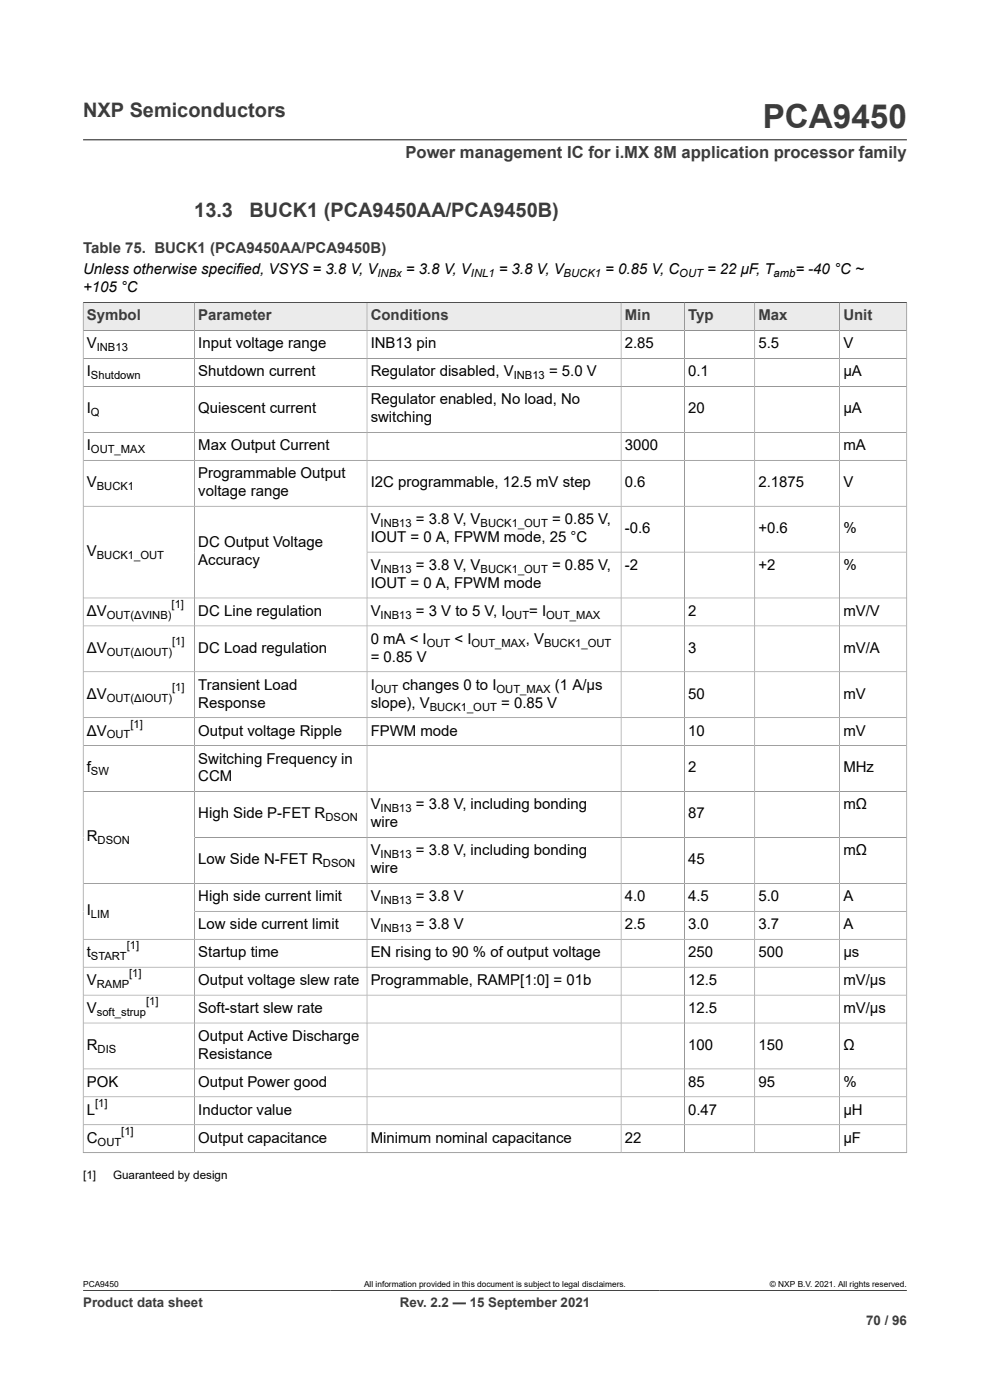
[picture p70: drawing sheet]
<svg xmlns="http://www.w3.org/2000/svg" width="210mm" height="297mm" viewBox="0 0 210 297" stroke-linecap="round" stroke-linejoin="round" font-family="sans-serif">
<defs><g id="words">
<text font-size="7.1" fill="#3c3c3c" x="161.8" y="27.2">PCA9450</text>
<g font-size="4.2" fill="#3c3c3c">
<text x="17.6" y="24.8">NXP Semiconductors</text>
<text x="41.2" y="46">13.3</text>
<text x="52.9" y="46">BUCK1 (PCA9450AA/PCA9450B)</text>
</g>
<text font-size="3.5" fill="#3c3c3c" x="86" y="33.5">Power management IC for i.MX 8M application processor family</text>
<g font-size="3.2" fill="#3c3c3c">
<text x="17.6" y="53.7">Table 75. BUCK1 (PCA9450AA/PCA9450B)</text>
<text x="18.4" y="68">Symbol</text>
<text x="42.1" y="68">Parameter</text>
<text x="78.6" y="68">Conditions</text>
<text x="132.5" y="68">Min</text>
<text x="146" y="68">Typ</text>
<text x="160.9" y="68">Max</text>
<text x="178.9" y="68">Unit</text>
</g>
<g font-size="3.2">
<text x="17.6" y="58.2">Unless otherwise specified, VSYS = 3.8 V, V</text>
<text x="86.1" y="58.2">= 3.8 V, V</text>
<text x="105.8" y="58.2">= 3.8 V, V</text>
<text x="128.4" y="58.2">= 0.85 V, C</text>
<text x="150" y="58.2">= 22 μF, T</text>
<text x="168.7" y="58.2">= -40 °C ~</text>
<text x="17.6" y="62">+105 °C</text>
<text x="18.4" y="73.9">V</text>
<text x="42.1" y="73.9">Input voltage range</text>
<text x="78.6" y="73.9">INB13 pin</text>
<text x="132.5" y="73.9">2.85</text>
<text x="160.9" y="73.9">5.5</text>
<text x="178.9" y="73.9">V</text>
<text x="18.4" y="79.8">I</text>
<text x="42.1" y="79.8">Shutdown current</text>
<text x="78.6" y="79.8">Regulator disabled, V</text>
<text x="116.5" y="79.8">= 5.0 V</text>
<text x="146" y="79.8">0.1</text>
<text x="178.9" y="79.8">μA</text>
<text x="18.4" y="87.7">I</text>
<text x="42.1" y="87.7">Quiescent current</text>
<text x="78.6" y="85.8">Regulator enabled, No load, No</text>
<text x="78.6" y="89.6">switching</text>
<text x="146" y="87.7">20</text>
<text x="178.9" y="87.7">μA</text>
<text x="18.4" y="95.5">I</text>
<text x="42.1" y="95.5">Max Output Current</text>
<text x="132.5" y="95.5">3000</text>
<text x="178.9" y="95.5">mA</text>
<text x="42.1" y="101.4">Programmable Output</text>
<text x="18.4" y="103.3">V</text>
<text x="42.1" y="105.2">voltage range</text>
<text x="78.6" y="103.3">I2C programmable, 12.5 mV step</text>
<text x="132.5" y="103.3">0.6</text>
<text x="160.9" y="103.3">2.1875</text>
<text x="178.9" y="103.3">V</text>
<text x="78.6" y="111.2">V</text>
<text x="88.2" y="111.2">= 3.8 V, V</text>
<text x="117.1" y="111.2">= 0.85 V,</text>
<text x="132.5" y="113.1">-0.6</text>
<text x="160.9" y="113.1">+0.6</text>
<text x="178.9" y="113.1">%</text>
<text x="18.4" y="117.9">V</text>
<text x="42.1" y="116">DC Output Voltage</text>
<text x="42.1" y="119.8">Accuracy</text>
<text x="78.6" y="115">IOUT = 0 A, FPWM mode, 25 °C</text>
<text x="78.6" y="120.9">V</text>
<text x="78.6" y="124.7">IOUT = 0 A, FPWM mode</text>
<text x="88.2" y="120.9">= 3.8 V, V</text>
<text x="117.1" y="120.9">= 0.85 V,</text>
<text x="132.5" y="120.9">-2</text>
<text x="160.9" y="120.9">+2</text>
<text x="178.9" y="120.9">%</text>
<text x="18.4" y="130.6">ΔV</text>
<text x="42.1" y="130.6">DC Line regulation</text>
<text x="78.6" y="130.6">V</text>
<text x="88.2" y="130.6">= 3 V to 5 V, I</text>
<text x="112.3" y="130.6">= I</text>
<text x="146" y="130.6">2</text>
<text x="178.9" y="130.6">mV/V</text>
<text x="78.6" y="136.6">0 mA &lt; I</text>
<text x="96.4" y="136.6">&lt; I</text>
<text x="111.5" y="136.6">, V</text>
<text x="18.4" y="138.5">ΔV</text>
<text x="42.1" y="138.5">DC Load regulation</text>
<text x="78.6" y="140.4">= 0.85 V</text>
<text x="146" y="138.5">3</text>
<text x="178.9" y="138.5">mV/A</text>
<text x="18.4" y="148.2">ΔV</text>
<text x="42.1" y="146.3">Transient Load</text>
<text x="78.6" y="146.3">I</text>
<text x="85.4" y="146.3">changes 0 to I</text>
<text x="117.7" y="146.3">(1 A/μs</text>
<text x="146" y="148.2">50</text>
<text x="178.9" y="148.2">mV</text>
<text x="42.1" y="150.1">Response</text>
<text x="78.6" y="150.1">slope), V</text>
<text x="106.3" y="150.1">= 0.85 V</text>
<text x="18.4" y="156">ΔV</text>
<text x="42.1" y="156">Output voltage Ripple</text>
<text x="42.1" y="162">Switching Frequency in</text>
<text x="78.6" y="156">FPWM mode</text>
<text x="146" y="156">10</text>
<text x="178.9" y="156">mV</text>
<text x="18.4" y="163.9">f</text>
<text x="42.1" y="165.8">CCM</text>
<text x="146" y="163.9">2</text>
<text x="178.9" y="163.9">MHz</text>
<text x="42.1" y="173.6">High Side P-FET R</text>
<text x="78.6" y="171.7">V</text>
<text x="88.2" y="171.7">= 3.8 V, including bonding</text>
<text x="146" y="173.6">87</text>
<text x="178.9" y="171.7">mΩ</text>
<text x="18.4" y="178.5">R</text>
<text x="78.6" y="175.5">wire</text>
<text x="42.1" y="183.3">Low Side N-FET R</text>
<text x="78.6" y="181.4">V</text>
<text x="78.6" y="185.3">wire</text>
<text x="88.2" y="181.4">= 3.8 V, including bonding</text>
<text x="146" y="183.3">45</text>
<text x="178.9" y="181.4">mΩ</text>
<text x="42.1" y="191.2">High side current limit</text>
<text x="78.6" y="191.2">V</text>
<text x="88.2" y="191.2">= 3.8 V</text>
<text x="132.5" y="191.2">4.0</text>
<text x="146" y="191.2">4.5</text>
<text x="160.9" y="191.2">5.0</text>
<text x="178.9" y="191.2">A</text>
<text x="18.4" y="194.1">I</text>
<text x="42.1" y="197.1">Low side current limit</text>
<text x="78.6" y="197.1">V</text>
<text x="88.2" y="197.1">= 3.8 V</text>
<text x="132.5" y="197.1">2.5</text>
<text x="146" y="197.1">3.0</text>
<text x="160.9" y="197.1">3.7</text>
<text x="178.9" y="197.1">A</text>
<text x="18.4" y="203">t</text>
<text x="42.1" y="203">Startup time</text>
<text x="78.6" y="203">EN rising to 90 % of output voltage</text>
<text x="146" y="203">250</text>
<text x="160.9" y="203">500</text>
<text x="178.9" y="203">μs</text>
<text x="18.4" y="209">V</text>
<text x="42.1" y="209">Output voltage slew rate</text>
<text x="78.6" y="209">Programmable, RAMP[1:0] = 01b</text>
<text x="146" y="209">12.5</text>
<text x="178.9" y="209">mV/μs</text>
<text x="18.4" y="214.9">V</text>
<text x="42.1" y="214.9">Soft-start slew rate</text>
<text x="146" y="214.9">12.5</text>
<text x="178.9" y="214.9">mV/μs</text>
<text x="42.1" y="220.8">Output Active Discharge</text>
<text x="18.4" y="222.7">R</text>
<text x="42.1" y="224.6">Resistance</text>
<text x="146" y="222.7">100</text>
<text x="160.9" y="222.7">150</text>
<text x="178.9" y="222.7">Ω</text>
<text x="18.4" y="230.6">POK</text>
<text x="42.1" y="230.6">Output Power good</text>
<text x="146" y="230.6">85</text>
<text x="160.9" y="230.6">95</text>
<text x="178.9" y="230.6">%</text>
<text x="18.4" y="236.5">L</text>
<text x="42.1" y="236.5">Inductor value</text>
<text x="146" y="236.5">0.47</text>
<text x="178.9" y="236.5">µH</text>
<text x="18.4" y="242.4">C</text>
<text x="42.1" y="242.4">Output capacitance</text>
<text x="78.6" y="242.4">Minimum nominal capacitance</text>
<text x="132.5" y="242.4">22</text>
<text x="178.9" y="242.4">μF</text>
</g>
<g font-size="2.8" fill="#3c3c3c">
<text x="17.6" y="277.3">Product data sheet</text>
<text x="84.8" y="277.3">Rev. 2.2 — 15 September 2021</text>
<text x="183.7" y="281">70 / 96</text>
</g>
<g font-size="2.5">
<text x="17.6" y="250.2">[1]</text>
<text x="24" y="250.2">Guaranteed by design</text>
</g>
<g font-size="2.4">
<text x="80.1" y="58.8">INBx</text>
<text x="99.9" y="58.8">INL1</text>
<text x="119.6" y="58.8">BUCK1</text>
<text x="144.1" y="58.8">OUT</text>
<text x="164.1" y="58.8">amb</text>
<text x="20.5" y="74.5">INB13</text>
<text x="19.3" y="80.5">Shutdown</text>
<text x="109" y="80.5">INB13</text>
<text x="19.3" y="88.3">Q</text>
<text x="19.3" y="96.1">OUT_MAX</text>
<text x="20.5" y="104">BUCK1</text>
<text x="80.7" y="111.8">INB13</text>
<text x="102" y="111.8">BUCK1_OUT</text>
<text x="20.5" y="118.6">BUCK1_OUT</text>
<text x="80.7" y="121.5">INB13</text>
<text x="102" y="121.5">BUCK1_OUT</text>
<text x="22.6" y="131.3">OUT(ΔVINB)</text>
<text x="36.4" y="129">[1]</text>
<text x="80.7" y="131.3">INB13</text>
<text x="107.2" y="131.3">OUT</text>
<text x="115.9" y="131.3">OUT_MAX</text>
<text x="36.5" y="136.8">[1]</text>
<text x="90.5" y="137.2">OUT</text>
<text x="100" y="137.2">OUT_MAX</text>
<text x="115.4" y="137.2">BUCK1_OUT</text>
<text x="22.6" y="139.1">OUT(ΔIOUT)</text>
<text x="22.6" y="148.8">OUT(ΔIOUT)</text>
<text x="36.5" y="146.6">[1]</text>
<text x="79.5" y="146.9">OUT</text>
<text x="105.3" y="146.9">OUT_MAX</text>
<text x="27.7" y="154.4">[1]</text>
<text x="91.1" y="150.7">BUCK1_OUT</text>
<text x="22.6" y="156.7">OUT</text>
<text x="19.3" y="164.5">SW</text>
<text x="80.7" y="172.3">INB13</text>
<text x="20.7" y="179.1">DSON</text>
<text x="69" y="174.2">DSON</text>
<text x="68.5" y="184">DSON</text>
<text x="80.7" y="182.1">INB13</text>
<text x="80.7" y="191.8">INB13</text>
<text x="19.3" y="194.8">LIM</text>
<text x="80.7" y="197.7">INB13</text>
<text x="19.3" y="203.7">START</text>
<text x="26.9" y="201.4">[1]</text>
<text x="20.5" y="209.6">RAMP</text>
<text x="27.4" y="207.3">[1]</text>
<text x="20.5" y="215.5">soft_strup</text>
<text x="31" y="213.2">[1]</text>
<text x="20.7" y="223.3">DIS</text>
<text x="20.2" y="234.8">[1]</text>
<text x="20.7" y="243">OUT</text>
<text x="25.7" y="240.8">[1]</text>
</g>
<g font-size="1.8">
<text x="17.6" y="273.1">PCA9450</text>
<text x="77.2" y="273.1">All information provided in this document is subject to legal disclaimers.</text>
<text x="163.3" y="273.1">© NXP B.V. 2021. All rights reserved.</text>
</g>
</g></defs>
<path d="M17.6 29.7h174.8M17.6 64.2h174.8" fill="none" stroke="#3c3c3c" stroke-width=".21"/>
<path d="M17.7 64.3h23.5v5.8h-23.5z" fill="#ebebeb"/>
<path d="M17.6 64.2h23.7v5.9h-23.7z" fill="none" stroke="#3c3c3c" stroke-width=".21"/>
<path d="M41.4 64.3h36.4v5.8h-36.4z" fill="#ebebeb"/>
<path d="M41.3 64.2h36.6v5.9h-36.6z" fill="none" stroke="#3c3c3c" stroke-width=".21"/>
<path d="M77.9 64.3h53.8v5.8h-53.8z" fill="#ebebeb"/>
<path d="M77.9 64.2h53.8v5.9h-53.8z" fill="none" stroke="#3c3c3c" stroke-width=".21"/>
<path d="M131.8 64.3h13.3v5.8h-13.3z" fill="#ebebeb"/>
<path d="M131.7 64.2h13.5v5.9h-13.5z" fill="none" stroke="#3c3c3c" stroke-width=".21"/>
<path d="M145.3 64.3h14.7v5.8h-14.7z" fill="#ebebeb"/>
<path d="M145.2 64.2h14.9v5.9h-14.9z" fill="none" stroke="#3c3c3c" stroke-width=".21"/>
<path d="M160.2 64.3h17.8v5.8h-17.8z" fill="#ebebeb"/>
<path d="M160.1 64.2h18v5.9h-18z" fill="none" stroke="#3c3c3c" stroke-width=".21"/>
<path d="M178.2 64.3h14.1v5.8h-14.1z" fill="#ebebeb"/>
<g fill="none" stroke="#3c3c3c" stroke-width=".21">
<path d="M17.6 76.1h174.8M41.3 70.1v174.4M77.9 70.1v174.4M131.7 70.1v174.4M145.2 70.1v174.4M160.1 70.1v174.4M192.4 70.1h-174.8v174.5M17.6 82h174.8M17.6 91.7h174.8M17.6 97.6h174.8M17.6 107.4h174.8M77.9 117.1h114.5"/>
<path d="M17.6 126.9h174.8M17.6 132.8h174.8M17.6 142.5h174.8M17.6 152.3h174.8M17.6 158.2h174.8M17.6 167.9h174.8M41.3 177.7h151.1M17.6 187.4h174.8M17.6 199.2h174.8M41.3 193.3h151.1M17.6 205.2h174.8M17.6 211.1h174.8"/>
<path d="M17.6 217h174.8M17.6 226.8h174.8M17.6 232.7h174.8M17.6 238.6h174.8M17.6 244.5h174.8M178.1 244.5v-180.3h14.3v180.4M17.6 273.8h174.8"/>
</g>
<use href="#words"/>
</svg>
